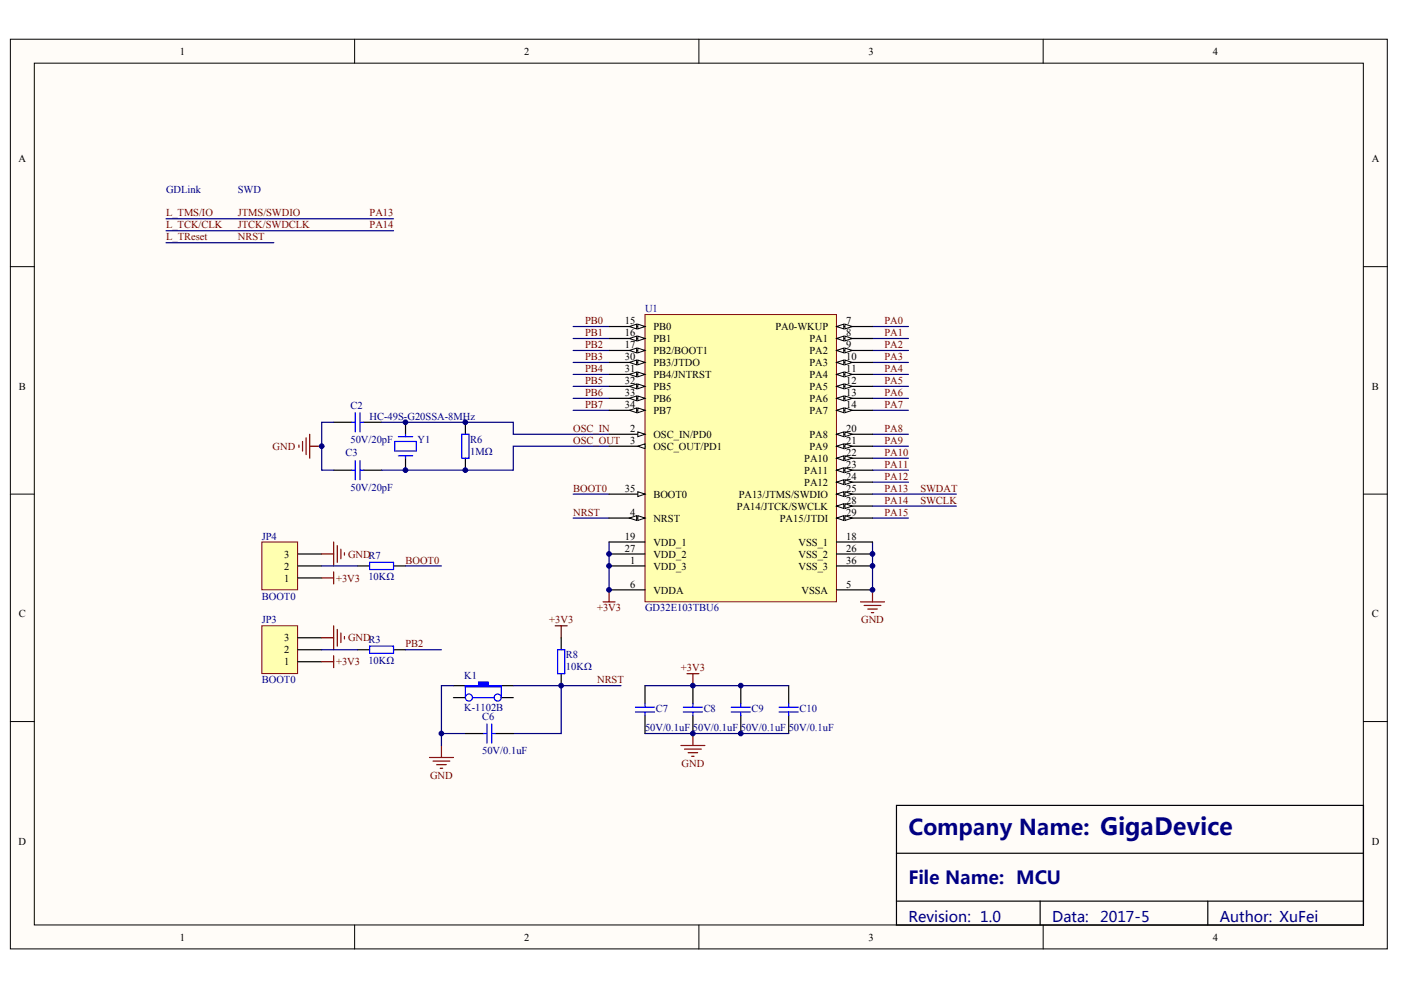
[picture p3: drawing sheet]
<svg xmlns="http://www.w3.org/2000/svg" width="297mm" height="210mm" viewBox="0 0 297 210" stroke-linecap="round" stroke-linejoin="round" font-family="sans-serif">
<defs><g id="words">
<text font-size="4.6" fill="#000080" x="192.6" y="177.1">Company Name: GigaDevice</text>
<text font-size="3.8" fill="#000080" x="192.6" y="187.5">File Name: MCU</text>
<g font-size="3.1" fill="#000080">
<text x="192.6" y="195.4">Revision: 1.0</text>
<text x="223.1" y="195.4">Data:</text>
<text x="233.2" y="195.4">2017-5</text>
<text x="258.6" y="195.4">Author: XuFei</text>
</g>
<g font-size="2.2">
<text x="38.1" y="11.6">1</text>
<text x="111.1" y="11.6">2</text>
<text x="184.1" y="11.6">3</text>
<text x="257.1" y="11.6">4</text>
<text x="3.9" y="34.4">A</text>
<text x="290.8" y="34.4">A</text>
<text x="132.5" y="68.7">15</text>
<text x="132.5" y="71.3">16</text>
<text x="138.5" y="70">PB0</text>
<text x="164.4" y="70">PA0-WKUP</text>
<text x="179.4" y="68.7">7</text>
<text x="179.4" y="71.3">8</text>
<text x="132.5" y="73.8">17</text>
<text x="132.5" y="76.3">30</text>
<text x="138.5" y="72.5">PB1</text>
<text x="138.5" y="75.1">PB2/BOOT1</text>
<text x="138.5" y="77.6">PB3/JTDO</text>
<text x="171.6" y="72.5">PA1</text>
<text x="171.6" y="75.1">PA2</text>
<text x="171.6" y="77.6">PA3</text>
<text x="179.4" y="73.8">9</text>
<text x="179.4" y="76.3">10</text>
<text x="4" y="82.6">B</text>
<text x="132.5" y="78.9">31</text>
<text x="132.5" y="81.4">32</text>
<text x="132.5" y="84">33</text>
<text x="138.5" y="80.2">PB4/JNTRST</text>
<text x="138.5" y="82.7">PB5</text>
<text x="171.6" y="80.2">PA4</text>
<text x="171.6" y="82.7">PA5</text>
<text x="179.4" y="78.9">11</text>
<text x="179.4" y="81.4">12</text>
<text x="179.4" y="84">13</text>
<text x="290.9" y="82.6">B</text>
<text x="132.5" y="86.5">34</text>
<text x="138.5" y="85.2">PB6</text>
<text x="138.5" y="87.8">PB7</text>
<text x="171.6" y="85.2">PA6</text>
<text x="171.6" y="87.8">PA7</text>
<text x="179.4" y="86.5">14</text>
<text x="133.6" y="91.6">2</text>
<text x="133.6" y="94.1">3</text>
<text x="138.5" y="92.8">OSC_IN/PD0</text>
<text x="138.5" y="95.4">OSC_OUT/PD1</text>
<text x="171.6" y="92.8">PA8</text>
<text x="171.6" y="95.4">PA9</text>
<text x="179.4" y="91.6">20</text>
<text x="179.4" y="94.1">21</text>
<text x="170.5" y="97.9">PA10</text>
<text x="170.5" y="100.5">PA11</text>
<text x="179.4" y="96.7">22</text>
<text x="179.4" y="99.2">23</text>
<text x="179.4" y="101.7">24</text>
<text x="132.5" y="104.3">35</text>
<text x="138.5" y="105.5">BOOT0</text>
<text x="156.6" y="105.5">PA13/JTMS/SWDIO</text>
<text x="170.5" y="103">PA12</text>
<text x="179.4" y="104.3">25</text>
<text x="179.4" y="106.8">28</text>
<text x="133.6" y="109.3">4</text>
<text x="138.5" y="110.6">NRST</text>
<text x="156.3" y="108.1">PA14/JTCK/SWCLK</text>
<text x="165.3" y="110.6">PA15/JTDI</text>
<text x="179.4" y="109.3">29</text>
<text x="60.2" y="118.2">3</text>
<text x="132.5" y="114.4">19</text>
<text x="132.5" y="117">27</text>
<text x="133.6" y="119.5">1</text>
<text x="138.5" y="115.7">VDD_1</text>
<text x="138.5" y="118.2">VDD_2</text>
<text x="169.3" y="115.7">VSS_1</text>
<text x="169.3" y="118.2">VSS_2</text>
<text x="179.4" y="114.4">18</text>
<text x="179.4" y="117">26</text>
<text x="179.4" y="119.5">36</text>
<text x="60.2" y="123.3">1</text>
<text x="60.2" y="120.8">2</text>
<text x="133.6" y="124.6">6</text>
<text x="138.5" y="120.8">VDD_3</text>
<text x="138.5" y="125.8">VDDA</text>
<text x="169.3" y="120.8">VSS_3</text>
<text x="169.9" y="125.8">VSSA</text>
<text x="179.4" y="124.6">5</text>
<text x="4" y="130.9">C</text>
<text x="290.9" y="130.9">C</text>
<text x="60.2" y="136">3</text>
<text x="60.2" y="141.1">1</text>
<text x="60.2" y="138.5">2</text>
<text x="3.9" y="179.1">D</text>
<text x="290.8" y="179.1">D</text>
<text x="38.1" y="199.4">1</text>
<text x="111.1" y="199.4">2</text>
<text x="184.1" y="199.4">3</text>
<text x="257.1" y="199.4">4</text>
</g>
<g font-size="2.2" fill="#000080">
<text x="35.2" y="40.8">GDLink</text>
<text x="50.4" y="40.8">SWD</text>
<text x="136.8" y="66.2">U1</text>
<text x="74.3" y="86.8">C2</text>
<text x="78.4" y="89">HC-49S-G20SSA-8MHz</text>
<text x="74.3" y="93.9">50V/20pF</text>
<text x="88.5" y="93.9">Y1</text>
<text x="99.7" y="93.9">R6</text>
<text x="73.3" y="96.7">C3</text>
<text x="99.7" y="96.4">1MΩ</text>
<text x="74.3" y="104">50V/20pF</text>
<text x="55.5" y="114.4">JP4</text>
<text x="78.1" y="123.1">10KΩ</text>
<text x="55.5" y="127.1">BOOT0</text>
<text x="136.8" y="129.6">GD32E103TBU6</text>
<text x="55.5" y="132.2">JP3</text>
<text x="78.1" y="140.8">10KΩ</text>
<text x="98.4" y="143.9">K1</text>
<text x="120" y="139.5">R8</text>
<text x="120" y="142.1">10KΩ</text>
<text x="55.5" y="144.9">BOOT0</text>
<text x="98.4" y="150.7">K-1102B</text>
<text x="102.2" y="152.7">C6</text>
<text x="136.8" y="155">50V/0.1uF 50V/0.1uF 50V/0.1uF</text>
<text x="139" y="151">C7</text>
<text x="149.2" y="151">C8</text>
<text x="159.3" y="151">C9</text>
<text x="167.2" y="155">50V/0.1uF</text>
<text x="169.5" y="151">C10</text>
<text x="102.2" y="159.9">50V/0.1uF</text>
</g>
<g font-size="2.2" fill="#800000">
<text x="35.2" y="45.9">L_TMS/IO</text>
<text x="50.4" y="45.9">JTMS/SWDIO</text>
<text x="78.4" y="45.9">PA13</text>
<text x="35.2" y="48.4">L_TCK/CLK</text>
<text x="35.2" y="51">L_TReset</text>
<text x="50.4" y="48.4">JTCK/SWDCLK</text>
<text x="50.4" y="51">NRST</text>
<text x="78.4" y="48.4">PA14</text>
<text x="124.1" y="71.3">PB1</text>
<text x="124.1" y="68.7">PB0</text>
<text x="187.5" y="68.7">PA0</text>
<text x="187.5" y="71.3">PA1</text>
<text x="124.1" y="73.8">PB2</text>
<text x="124.1" y="76.3">PB3</text>
<text x="187.5" y="76.3">PA3</text>
<text x="187.5" y="73.8">PA2</text>
<text x="124.1" y="81.4">PB5</text>
<text x="124.1" y="84">PB6</text>
<text x="124.1" y="78.9">PB4</text>
<text x="187.5" y="78.9">PA4</text>
<text x="187.5" y="81.4">PA5</text>
<text x="187.5" y="84">PA6</text>
<text x="124.1" y="86.5">PB7</text>
<text x="187.5" y="86.5">PA7</text>
<text x="57.8" y="95.4">GND</text>
<text x="121.5" y="91.6">OSC_IN</text>
<text x="121.5" y="94.1">OSC_OUT</text>
<text x="187.5" y="94.1">PA9</text>
<text x="187.5" y="91.6">PA8</text>
<text x="187.5" y="99.2">PA11</text>
<text x="187.5" y="101.7">PA12</text>
<text x="187.5" y="96.7">PA10</text>
<text x="121.5" y="104.3">BOOT0</text>
<text x="187.5" y="104.3">PA13</text>
<text x="187.5" y="106.8">PA14</text>
<text x="195.1" y="106.8">SWCLK</text>
<text x="195.1" y="104.3">SWDAT</text>
<text x="121.5" y="109.3">NRST</text>
<text x="187.5" y="109.3">PA15</text>
<text x="73.8" y="118.2">GNDR7</text>
<text x="86" y="119.5">BOOT0</text>
<text x="71.3" y="123.3">+3V3</text>
<text x="126.6" y="129.6">+3V3</text>
<text x="73.8" y="136">GNDR3</text>
<text x="86" y="137.3">PB2</text>
<text x="116.4" y="132.2">+3V3</text>
<text x="182.6" y="132.1">GND</text>
<text x="71.3" y="141.1">+3V3</text>
<text x="144.4" y="142.3">+3V3</text>
<text x="126.6" y="144.9">NRST</text>
<text x="91.2" y="165.1">GND</text>
<text x="144.5" y="162.6">GND</text>
</g>
</g></defs>
<g fill="#fffcf8" stroke="#000" stroke-width=".21">
<path d="M2.2 8.3h291.9v192.9h-291.9z"/>
<path d="M7.3 13.4h281.8v182.7h-281.8z"/>
</g>
<path d="M75.2 8.3v5.1M148.2 8.3v5.1M221.2 8.3v5.1M2.2 56.5h5.1M289.1 56.5h5.1M2.2 104.8h5.1M289.1 104.8h5.1M2.2 153h5.1M289.1 153h5.1M75.2 196.1v5.1M148.2 196.1v5.1M221.2 196.1v5.1" fill="none" stroke="#000" stroke-width=".21"/>
<g fill="none" stroke="#000" stroke-width=".25">
<path d="M70.7 89.5h3.9M70.7 99.7h3.9M77.1 89.5h3.8M77.1 99.7h3.8M86 89.5v2.6M86 97.2v2.5M75.8 120h2.6M83.4 120h2.6M119 135.2v2.6M96.1 145.4h2.6M96.1 147.9h2.6M98.7 155.5h3.8"/>
<path d="M105 155.5h3.8M106.3 145.4h2.5M106.3 147.9h2.5M119 142.8v2.6M190.1 170.8h99v25.3h-99zM190.1 180.9h99M190.1 191.1h99M220.5 191.1v5M256.1 191.1v5"/>
</g>
<g fill="none" stroke="#00f" stroke-width=".25">
<path d="M74.6 89.5h.7M74.6 99.7h.7M75.3 87.5v4.1M75.3 97.7v4M76.3 89.5h.8M76.3 87.5v4.1M76.3 97.7v4M76.3 99.7h.8M83.7 93.6h4.6v2h-4.6zM84.5 92.6h3M84.5 96.6h3M86 92.1v.5"/>
<path d="M86 96.6v.6M78.4 119.2h5v1.6h-5zM118.2 137.8h1.5v5h-1.5zM98.7 145.4v2.5M100.2 147.9h4.6M102.5 155.5h.7M103.2 153.5v4.1M104.3 155.5h.7M104.3 153.5v4.1M106.3 145.4v2.5"/>
<circle cx="99.4" cy="147.9" r=".75"/>
<circle cx="105.5" cy="147.9" r=".75"/>
</g>
<path d="M70.7 89.5h-2.5v10.2h2.5M93.6 155.5h5.1M96.1 145.4h-2.5v12.7M108.8 145.4h22.9M119 145.4v10.1h-10.2" fill="none" stroke="#000080" stroke-width=".25"/>
<path d="M63.4 94.4v.5M64.1 93.6v2M64.9 92.8v3.6M65.7 92.1v5.1M65.7 94.6h2.5M117.7 132.7h2.6M119 132.7v2.5M93.6 158.1v2.5M91.1 160.6h5M91.8 161.4h3.6M92.6 162.1h2M93.3 162.9h.5" fill="none" stroke="#800000" stroke-width=".25"/>
<path d="M98.7 145.4h2.8v-.8h2v.8h2.8v.2h-7.6z" fill-rule="evenodd" fill="#00f" stroke="#00f" stroke-width=".25"/>
<path d="M55.5 114.9h7.6v10.1h-7.6z" fill="#ffffb0" stroke="#800000" stroke-width=".21"/>
<path d="M98.7 89.5v2.6M98.7 97.2v2.5M63.1 120h5.1M63.1 117.5h5.1M63.1 122.5h5.1M136.8 145.4v3.8M136.8 151.7v3.8M146.9 145.4v3.8M146.9 151.7v3.8M157.1 145.4v3.8M157.1 151.7v3.8" fill="none" stroke="#000" stroke-width=".25"/>
<g fill="none" stroke="#800000" stroke-width=".25">
<path d="M68.2 117.5h2.5M70.7 114.9v5.1M71.5 115.7v3.5M72.3 116.4v2.1M73 117.2v.5M68.2 122.5h2.5M70.7 121.3v2.5M127.9 127.6h2.5M129.1 125.1v2.5M182.5 127.6h5M183.2 128.4h3.6M184 129.1h2"/>
<path d="M184.7 129.9h.5M185 125.1v2.5M144.4 158.1h5M145.1 158.8h3.6M145.6 142.8h2.6M145.9 159.6h2M146.9 142.8v2.6M146.9 155.5v2.6M146.7 160.4h.5"/>
</g>
<g fill="none" stroke="#000080" stroke-width=".25">
<path d="M121.5 69.2h7.6M121.5 71.8h7.6M121.5 74.3h7.6M121.5 76.8h7.6M121.5 79.4h7.6M185 69.2h7.6M185 71.8h7.6M185 74.3h7.6M185 76.8h7.6M185 79.4h7.6M80.9 89.5h27.9v2.6h20.3M121.5 81.9h7.6"/>
<path d="M121.5 84.5h7.6M121.5 87h7.6M129.1 94.6h-20.3v5.1h-27.9M185 81.9h7.6M185 84.5h7.6M185 87h7.6M185 92.1h7.6M185 94.6h7.6M185 97.2h7.6M185 99.7h7.6M68.2 120h7.6M86 120h7.6"/>
<path d="M121.5 109.8h7.6M121.5 104.8h7.6M129.1 114.9v10.2M185 102.2h7.6M185 109.8h7.6M185 114.9v10.2"/>
</g>
<g fill="none" stroke="#00f" stroke-width=".25">
<path d="M97.9 92.1h1.5v5.1h-1.5zM134.7 149.9h4.1M134.7 151h4.1M136.8 149.2v.7M136.8 151v.7M144.9 149.9h4M144.9 151h4M146.9 149.2v.7M146.9 151v.7M155 149.9h4.1M155 151h4.1M157.1 149.2v.7"/>
<path d="M157.1 151v.7"/>
</g>
<path d="M136.8 66.7h40.5v60.9h-40.5z" fill="#ffffb0" stroke="#800000" stroke-width=".21"/>
<path d="M129.1 104.8h7.7" fill="none" stroke="#000" stroke-width=".25"/>
<path d="M135.2 104.3l1.6 .5-1.6 .5z" fill="#fffcf8" stroke="#000" stroke-width=".21"/>
<path d="M129.1 109.8h7.7" fill="none" stroke="#000" stroke-width=".25"/>
<g fill="#fffcf8" stroke="#000" stroke-width=".21">
<path d="M135.2 109.3l1.6 .5-1.6 .5z"/>
<path d="M133.5 109.8l1.5-.5v1z"/>
</g>
<path d="M129.1 92.1h7.7" fill="none" stroke="#000" stroke-width=".25"/>
<path d="M135.2 91.6l1.6 .5-1.6 .5z" fill="#fffcf8" stroke="#000" stroke-width=".21"/>
<path d="M129.1 94.6h7.7" fill="none" stroke="#000" stroke-width=".25"/>
<path d="M135.2 94.6l1.6-.5v1z" fill="#fffcf8" stroke="#000" stroke-width=".21"/>
<path d="M177.4 69.2h7.6" fill="none" stroke="#000" stroke-width=".25"/>
<g fill="#fffcf8" stroke="#000" stroke-width=".21">
<path d="M177.4 69.2l1.5-.5v1z"/>
<path d="M179.2 68.7l1.5 .5-1.5 .5z"/>
</g>
<path d="M177.4 71.8h7.6" fill="none" stroke="#000" stroke-width=".25"/>
<g fill="#fffcf8" stroke="#000" stroke-width=".21">
<path d="M177.4 71.8l1.5-.5v1z"/>
<path d="M179.2 71.3l1.5 .5-1.5 .5z"/>
</g>
<path d="M177.4 97.2h7.6" fill="none" stroke="#000" stroke-width=".25"/>
<g fill="#fffcf8" stroke="#000" stroke-width=".21">
<path d="M177.4 97.2l1.5-.6v1.1z"/>
<path d="M179.2 96.6l1.5 .6-1.5 .5z"/>
</g>
<path d="M177.4 99.7h7.6" fill="none" stroke="#000" stroke-width=".25"/>
<g fill="#fffcf8" stroke="#000" stroke-width=".21">
<path d="M177.4 99.7l1.5-.5v1z"/>
<path d="M179.2 99.2l1.5 .5-1.5 .5z"/>
</g>
<path d="M177.4 102.2h7.6" fill="none" stroke="#000" stroke-width=".25"/>
<g fill="#fffcf8" stroke="#000" stroke-width=".21">
<path d="M177.4 102.2l1.5-.5v1z"/>
<path d="M179.2 101.7l1.5 .5-1.5 .5z"/>
</g>
<path d="M177.4 104.8h7.6" fill="none" stroke="#000" stroke-width=".25"/>
<g fill="#fffcf8" stroke="#000" stroke-width=".21">
<path d="M177.4 104.8l1.5-.5v1z"/>
<path d="M179.2 104.3l1.5 .5-1.5 .5z"/>
</g>
<path d="M177.4 107.3h7.6" fill="none" stroke="#000" stroke-width=".25"/>
<g fill="#fffcf8" stroke="#000" stroke-width=".21">
<path d="M177.4 107.3l1.5-.5v1z"/>
<path d="M179.2 106.8l1.5 .5-1.5 .5z"/>
</g>
<path d="M177.4 109.8h7.6" fill="none" stroke="#000" stroke-width=".25"/>
<g fill="#fffcf8" stroke="#000" stroke-width=".21">
<path d="M177.4 109.8l1.5-.5v1z"/>
<path d="M179.2 109.3l1.5 .5-1.5 .5z"/>
</g>
<path d="M177.4 74.3h7.6" fill="none" stroke="#000" stroke-width=".25"/>
<g fill="#fffcf8" stroke="#000" stroke-width=".21">
<path d="M177.4 74.3l1.5-.5v1z"/>
<path d="M179.2 73.8l1.5 .5-1.5 .5z"/>
</g>
<path d="M177.4 76.8h7.6" fill="none" stroke="#000" stroke-width=".25"/>
<g fill="#fffcf8" stroke="#000" stroke-width=".21">
<path d="M177.4 76.8l1.5-.5v1.1z"/>
<path d="M179.2 76.3l1.5 .5-1.5 .6z"/>
</g>
<path d="M177.4 79.4h7.6" fill="none" stroke="#000" stroke-width=".25"/>
<g fill="#fffcf8" stroke="#000" stroke-width=".21">
<path d="M177.4 79.4l1.5-.5v1z"/>
<path d="M179.2 78.9l1.5 .5-1.5 .5z"/>
</g>
<path d="M177.4 81.9h7.6" fill="none" stroke="#000" stroke-width=".25"/>
<g fill="#fffcf8" stroke="#000" stroke-width=".21">
<path d="M177.4 81.9l1.5-.5v1z"/>
<path d="M179.2 81.4l1.5 .5-1.5 .5z"/>
</g>
<path d="M177.4 84.5h7.6" fill="none" stroke="#000" stroke-width=".25"/>
<g fill="#fffcf8" stroke="#000" stroke-width=".21">
<path d="M177.4 84.5l1.5-.5v1z"/>
<path d="M179.2 84l1.5 .5-1.5 .5z"/>
</g>
<path d="M177.4 87h7.6" fill="none" stroke="#000" stroke-width=".25"/>
<g fill="#fffcf8" stroke="#000" stroke-width=".21">
<path d="M177.4 87l1.5-.5v1z"/>
<path d="M179.2 86.5l1.5 .5-1.5 .5z"/>
</g>
<path d="M177.4 92.1h7.6" fill="none" stroke="#000" stroke-width=".25"/>
<g fill="#fffcf8" stroke="#000" stroke-width=".21">
<path d="M177.4 92.1l1.5-.5v1z"/>
<path d="M179.2 91.6l1.5 .5-1.5 .5z"/>
</g>
<path d="M177.4 94.6h7.6" fill="none" stroke="#000" stroke-width=".25"/>
<g fill="#fffcf8" stroke="#000" stroke-width=".21">
<path d="M177.4 94.6l1.5-.5v1z"/>
<path d="M179.2 94.1l1.5 .5-1.5 .5z"/>
</g>
<path d="M129.1 69.2h7.7" fill="none" stroke="#000" stroke-width=".25"/>
<g fill="#fffcf8" stroke="#000" stroke-width=".21">
<path d="M135.2 68.7l1.6 .5-1.6 .5z"/>
<path d="M133.5 69.2l1.5-.5v1z"/>
</g>
<path d="M129.1 71.8h7.7" fill="none" stroke="#000" stroke-width=".25"/>
<g fill="#fffcf8" stroke="#000" stroke-width=".21">
<path d="M135.2 71.3l1.6 .5-1.6 .5z"/>
<path d="M133.5 71.8l1.5-.5v1z"/>
</g>
<path d="M129.1 74.3h7.7" fill="none" stroke="#000" stroke-width=".25"/>
<g fill="#fffcf8" stroke="#000" stroke-width=".21">
<path d="M135.2 73.8l1.6 .5-1.6 .5z"/>
<path d="M133.5 74.3l1.5-.5v1z"/>
</g>
<path d="M129.1 76.8h7.7" fill="none" stroke="#000" stroke-width=".25"/>
<g fill="#fffcf8" stroke="#000" stroke-width=".21">
<path d="M135.2 76.3l1.6 .5-1.6 .6z"/>
<path d="M133.5 76.8l1.5-.5v1.1z"/>
</g>
<path d="M129.1 79.4h7.7" fill="none" stroke="#000" stroke-width=".25"/>
<g fill="#fffcf8" stroke="#000" stroke-width=".21">
<path d="M135.2 78.9l1.6 .5-1.6 .5z"/>
<path d="M133.5 79.4l1.5-.5v1z"/>
</g>
<path d="M129.1 81.9h7.7" fill="none" stroke="#000" stroke-width=".25"/>
<g fill="#fffcf8" stroke="#000" stroke-width=".21">
<path d="M135.2 81.4l1.6 .5-1.6 .5z"/>
<path d="M133.5 81.9l1.5-.5v1z"/>
</g>
<path d="M129.1 84.5h7.7" fill="none" stroke="#000" stroke-width=".25"/>
<g fill="#fffcf8" stroke="#000" stroke-width=".21">
<path d="M135.2 84l1.6 .5-1.6 .5z"/>
<path d="M133.5 84.5l1.5-.5v1z"/>
</g>
<path d="M129.1 87h7.7" fill="none" stroke="#000" stroke-width=".25"/>
<g fill="#fffcf8" stroke="#000" stroke-width=".21">
<path d="M135.2 86.5l1.6 .5-1.6 .5z"/>
<path d="M133.5 87l1.5-.5v1z"/>
</g>
<path d="M129.1 114.9h7.7M129.1 117.5h7.7M129.1 120h7.7M177.4 114.9h7.6M177.4 117.5h7.6M177.4 120h7.6M75.8 137.8h2.6M83.4 137.8h2.6M129.1 125.1h7.7M177.4 125.1h7.6" fill="none" stroke="#000" stroke-width=".25"/>
<path d="M35.2 46.4h48.2M35.2 48.9h48.2M35.2 51.5h22.9M185 104.8h17.8M185 107.3h17.8" fill="none" stroke="#000080" stroke-width=".25"/>
<path d="M78.4 137h5v1.5h-5z" fill="none" stroke="#00f" stroke-width=".25"/>
<path d="M55.5 132.7h7.6v10.1h-7.6z" fill="#ffffb0" stroke="#800000" stroke-width=".21"/>
<path d="M63.1 137.8h5.1M63.1 135.2h5.1M63.1 140.3h5.1M167.2 145.4v3.8M167.2 151.7v3.8" fill="none" stroke="#000" stroke-width=".25"/>
<path d="M68.2 135.2h2.5M70.7 132.7v5.1M70.7 139v2.6M71.5 133.4v3.6M72.3 134.2v2M73 135v.5M68.2 140.3h2.5" fill="none" stroke="#800000" stroke-width=".25"/>
<path d="M68.2 137.8h7.6M86 137.8h7.6M136.8 145.4h30.4M136.8 155.5h30.4" fill="none" stroke="#000080" stroke-width=".25"/>
<path d="M165.2 149.9h4M165.2 151h4M167.2 149.2v.7M167.2 151v.7" fill="none" stroke="#00f" stroke-width=".25"/>
<g fill="#000080" stroke="#000080" stroke-width=".21">
<circle cx="68.2" cy="94.6" r=".5"/>
<circle cx="86" cy="99.7" r=".5"/>
<circle cx="86" cy="89.5" r=".5"/>
<circle cx="93.6" cy="155.5" r=".5"/>
<circle cx="98.7" cy="99.7" r=".5"/>
<circle cx="98.7" cy="89.5" r=".5"/>
<circle cx="119" cy="145.4" r=".5"/>
<circle cx="129.1" cy="125.1" r=".5"/>
<circle cx="129.1" cy="120" r=".5"/>
<circle cx="129.1" cy="117.4" r=".5"/>
<circle cx="146.9" cy="155.5" r=".5"/>
<circle cx="146.9" cy="145.4" r=".5"/>
<circle cx="157.1" cy="155.5" r=".5"/>
<circle cx="157.1" cy="145.4" r=".5"/>
<circle cx="185" cy="125.1" r=".5"/>
<circle cx="185" cy="120" r=".5"/>
<circle cx="185" cy="117.4" r=".5"/>
</g>
<use href="#words"/>
</svg>
